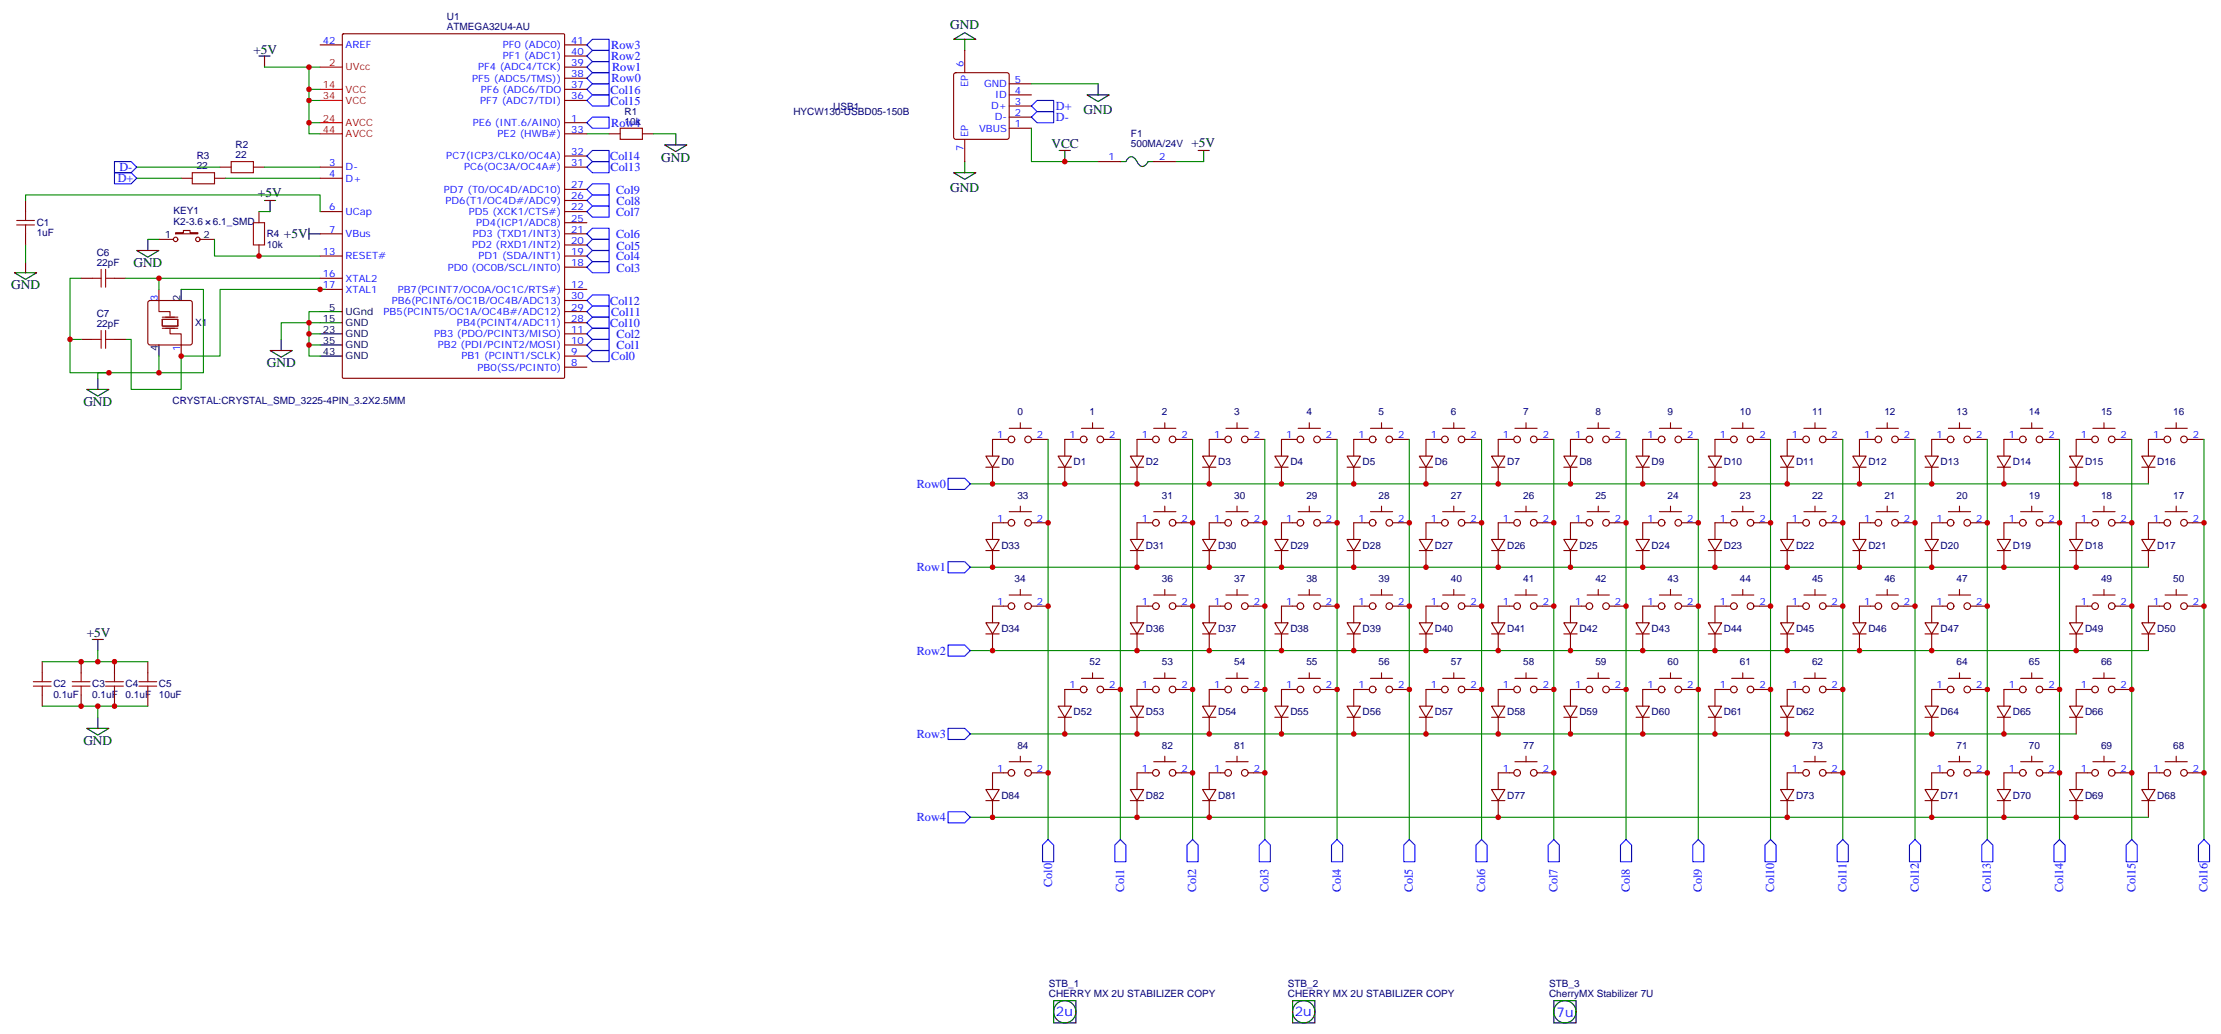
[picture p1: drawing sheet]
<svg xmlns="http://www.w3.org/2000/svg" width="705mm" height="328mm" viewBox="0 0 705 328" stroke-linecap="round" stroke-linejoin="round" font-family="sans-serif">
<defs><g id="words">
<g font-size="4.2">
<text x="301.6" y="9.3">GND</text>
<text x="80.4" y="17.1">+5V</text>
<text x="344" y="36.1">GND</text>
<text x="333.7" y="47.1">VCC</text>
<text x="378.2" y="46.6">+5V</text>
<text x="209.9" y="51.3">GND</text>
<text x="81.8" y="62.5">+5V</text>
<text x="301.6" y="60.8">GND</text>
<text x="90.1" y="75.6">+5V</text>
<text x="42.3" y="84.8">GND</text>
<text x="3.5" y="91.9">GND</text>
<text x="84.7" y="116.6">GND</text>
<text x="26.5" y="128.9">GND</text>
<text x="27.5" y="202.3">+5V</text>
<text x="26.5" y="236.5">GND</text>
</g>
<g font-size="4.2" fill="#00f">
<text x="335.1" y="322.6">2u</text>
<text x="411" y="322.6">2u</text>
<text x="494.1" y="322.9">7u</text>
</g>
<g font-size="3.9" fill="#00f">
<text x="194" y="15.5">Row3</text>
<text x="194" y="19.1">Row2</text>
<text x="194.3" y="22.6">Row1</text>
<text x="193.8" y="29.7">Col16</text>
<text x="194.1" y="26.1">Row0</text>
<text x="193.8" y="33.2">Col15</text>
<text x="335.1" y="34.9">D+</text>
<text x="194" y="40.2">Row4</text>
<text x="335.1" y="38.4">D-</text>
<text x="193.7" y="50.9">Col14</text>
<text x="37.4" y="57.8">D+</text>
<text x="37.9" y="54.3">D-</text>
<text x="193.8" y="54.4">Col13</text>
<text x="195.6" y="61.5">Col9</text>
<text x="195.7" y="65">Col8</text>
<text x="195.6" y="68.5">Col7</text>
<text x="195.6" y="75.6">Col6</text>
<text x="195.6" y="82.6">Col4</text>
<text x="195.7" y="79.2">Col5</text>
<text x="195.7" y="86.3">Col3</text>
<text x="193.7" y="96.7">Col12</text>
<text x="194" y="100.3">Col11</text>
<text x="193.7" y="103.8">Col10</text>
<text x="195.7" y="107.3">Col2</text>
<text x="195.7" y="110.8">Col1</text>
<text x="194" y="114.3">Col0</text>
<text x="291" y="154.9">Row0</text>
<text x="291" y="181.3">Row1</text>
<text x="291" y="207.8">Row2</text>
<text x="291" y="234.2">Row3</text>
<text x="291" y="260.7">Row4</text>
<text x="333.9" y="281.6" transform="rotate(-90 333.9 281.6)">Col0</text>
<text x="356.8" y="283.2" transform="rotate(-90 356.8 283.2)">Col1</text>
<text x="379.7" y="283.2" transform="rotate(-90 379.7 283.2)">Col2</text>
<text x="402.6" y="283.2" transform="rotate(-90 402.6 283.2)">Col3</text>
<text x="425.6" y="283.2" transform="rotate(-90 425.6 283.2)">Col4</text>
<text x="448.5" y="283.2" transform="rotate(-90 448.5 283.2)">Col5</text>
<text x="471.4" y="283.2" transform="rotate(-90 471.4 283.2)">Col6</text>
<text x="494.3" y="283.2" transform="rotate(-90 494.3 283.2)">Col7</text>
<text x="517.3" y="283.2" transform="rotate(-90 517.3 283.2)">Col8</text>
<text x="540.2" y="283.2" transform="rotate(-90 540.2 283.2)">Col9</text>
<text x="563.1" y="283.2" transform="rotate(-90 563.1 283.2)">Col10</text>
<text x="586.1" y="283.2" transform="rotate(-90 586.1 283.2)">Col11</text>
<text x="609" y="283.2" transform="rotate(-90 609 283.2)">Col12</text>
<text x="631.9" y="283.2" transform="rotate(-90 631.9 283.2)">Col13</text>
<text x="654.9" y="283.2" transform="rotate(-90 654.9 283.2)">Col14</text>
<text x="677.8" y="283.2" transform="rotate(-90 677.8 283.2)">Col15</text>
<text x="700.7" y="283.2" transform="rotate(-90 700.7 283.2)">Col16</text>
</g>
<g font-size="3.2" fill="#000080">
<text x="141.8" y="9.6">ATMEGA32U4-AU</text>
<text x="141.8" y="6.3">U1</text>
<text x="264.5" y="34.8">USB1</text>
<text x="198.3" y="39.7">10k</text>
<text x="198.3" y="36.4">R1</text>
<text x="251.8" y="36.5">HYCW130-USBD05-150B</text>
<text x="74.8" y="47">R2</text>
<text x="359" y="46.5">500MA/24V</text>
<text x="359" y="43.4">F1</text>
<text x="62.5" y="53.8">22</text>
<text x="62.5" y="50.5">R3</text>
<text x="74.8" y="50.2">22</text>
<text x="11.6" y="71.8">C1</text>
<text x="55.1" y="71.3">K2-3.6</text>
<text x="55.1" y="68.1">KEY1</text>
<text x="67.6" y="71.3">6.1_SMD</text>
<text x="11.6" y="75.1">1uF</text>
<text x="84.7" y="75.4">R4</text>
<text x="30.7" y="81.2">C6</text>
<text x="84.7" y="78.6">10k</text>
<text x="30.7" y="84.5">22pF</text>
<text x="30.7" y="100.6">C7</text>
<text x="30.7" y="103.9">22pF</text>
<text x="62" y="103.6">X1</text>
<text x="54.8" y="128.3">CRYSTAL:CRYSTAL_SMD_3225-4PIN_3.2X2.5MM</text>
<text x="322.9" y="131.8">0</text>
<text x="345.9" y="131.8">1</text>
<text x="368.8" y="131.8">2</text>
<text x="391.7" y="131.8">3</text>
<text x="414.7" y="131.8">4</text>
<text x="437.6" y="131.8">5</text>
<text x="460.5" y="131.8">6</text>
<text x="483.4" y="131.8">7</text>
<text x="506.4" y="131.8">8</text>
<text x="529.3" y="131.8">9</text>
<text x="552.2" y="131.8">10</text>
<text x="575.2" y="131.8">11</text>
<text x="598.1" y="131.8">12</text>
<text x="621" y="131.8">13</text>
<text x="644" y="131.8">14</text>
<text x="666.9" y="131.8">15</text>
<text x="689.8" y="131.8">16</text>
<text x="317.9" y="147.7">D0</text>
<text x="340.8" y="147.7">D1</text>
<text x="363.7" y="147.7">D2</text>
<text x="386.6" y="147.7">D3</text>
<text x="409.6" y="147.7">D4</text>
<text x="432.5" y="147.7">D5</text>
<text x="455.4" y="147.7">D6</text>
<text x="478.4" y="147.7">D7</text>
<text x="501.3" y="147.7">D8</text>
<text x="524.2" y="147.7">D9</text>
<text x="547.2" y="147.7">D10</text>
<text x="570.1" y="147.7">D11</text>
<text x="593" y="147.7">D12</text>
<text x="615.9" y="147.7">D13</text>
<text x="638.9" y="147.7">D14</text>
<text x="661.8" y="147.7">D15</text>
<text x="684.7" y="147.7">D16</text>
<text x="322.9" y="158.3">33</text>
<text x="368.8" y="158.3">31</text>
<text x="391.7" y="158.3">30</text>
<text x="414.7" y="158.3">29</text>
<text x="437.6" y="158.3">28</text>
<text x="460.5" y="158.3">27</text>
<text x="483.4" y="158.3">26</text>
<text x="506.4" y="158.3">25</text>
<text x="529.3" y="158.3">24</text>
<text x="552.2" y="158.3">23</text>
<text x="575.2" y="158.3">22</text>
<text x="598.1" y="158.3">21</text>
<text x="621" y="158.3">20</text>
<text x="644" y="158.3">19</text>
<text x="666.9" y="158.3">18</text>
<text x="689.8" y="158.3">17</text>
<text x="317.9" y="174.1">D33</text>
<text x="363.7" y="174.1">D31</text>
<text x="386.6" y="174.1">D30</text>
<text x="409.6" y="174.1">D29</text>
<text x="432.5" y="174.1">D28</text>
<text x="455.4" y="174.1">D27</text>
<text x="478.4" y="174.1">D26</text>
<text x="501.3" y="174.1">D25</text>
<text x="524.2" y="174.1">D24</text>
<text x="547.2" y="174.1">D23</text>
<text x="570.1" y="174.1">D22</text>
<text x="593" y="174.1">D21</text>
<text x="615.9" y="174.1">D20</text>
<text x="638.9" y="174.1">D19</text>
<text x="661.8" y="174.1">D18</text>
<text x="684.7" y="174.1">D17</text>
<text x="322" y="184.8">34</text>
<text x="368.8" y="184.8">36</text>
<text x="391.7" y="184.8">37</text>
<text x="414.7" y="184.8">38</text>
<text x="437.6" y="184.8">39</text>
<text x="460.5" y="184.8">40</text>
<text x="483.4" y="184.8">41</text>
<text x="506.4" y="184.8">42</text>
<text x="529.3" y="184.8">43</text>
<text x="552.2" y="184.8">44</text>
<text x="575.2" y="184.8">45</text>
<text x="598.1" y="184.8">46</text>
<text x="621" y="184.8">47</text>
<text x="666.9" y="184.8">49</text>
<text x="689.8" y="184.8">50</text>
<text x="317.9" y="200.6">D34</text>
<text x="363.7" y="200.6">D36</text>
<text x="386.6" y="200.6">D37</text>
<text x="409.6" y="200.6">D38</text>
<text x="432.5" y="200.6">D39</text>
<text x="455.4" y="200.6">D40</text>
<text x="478.4" y="200.6">D41</text>
<text x="501.3" y="200.6">D42</text>
<text x="524.2" y="200.6">D43</text>
<text x="547.2" y="200.6">D44</text>
<text x="570.1" y="200.6">D45</text>
<text x="593" y="200.6">D46</text>
<text x="615.9" y="200.6">D47</text>
<text x="661.8" y="200.6">D49</text>
<text x="684.7" y="200.6">D50</text>
<text x="345.9" y="211.2">52</text>
<text x="368.8" y="211.2">53</text>
<text x="391.7" y="211.2">54</text>
<text x="414.7" y="211.2">55</text>
<text x="437.6" y="211.2">56</text>
<text x="460.5" y="211.2">57</text>
<text x="483.4" y="211.2">58</text>
<text x="506.4" y="211.2">59</text>
<text x="529.3" y="211.2">60</text>
<text x="552.2" y="211.2">61</text>
<text x="575.2" y="211.2">62</text>
<text x="621" y="211.2">64</text>
<text x="644" y="211.2">65</text>
<text x="666.9" y="211.2">66</text>
<text x="16.9" y="221.5">0.1uF</text>
<text x="16.9" y="218.2">C2</text>
<text x="29.3" y="221.5">0.1uF</text>
<text x="29.3" y="218.2">C3</text>
<text x="39.9" y="221.5">0.1uF</text>
<text x="39.9" y="218.2">C4</text>
<text x="50.4" y="221.5">10uF</text>
<text x="50.4" y="218.2">C5</text>
<text x="340.8" y="227.1">D52</text>
<text x="363.7" y="227.1">D53</text>
<text x="386.6" y="227.1">D54</text>
<text x="409.6" y="227.1">D55</text>
<text x="432.5" y="227.1">D56</text>
<text x="455.4" y="227.1">D57</text>
<text x="478.4" y="227.1">D58</text>
<text x="501.3" y="227.1">D59</text>
<text x="524.2" y="227.1">D60</text>
<text x="547.2" y="227.1">D61</text>
<text x="570.1" y="227.1">D62</text>
<text x="615.9" y="227.1">D64</text>
<text x="638.9" y="227.1">D65</text>
<text x="661.8" y="227.1">D66</text>
<text x="322.9" y="237.7">84</text>
<text x="368.8" y="237.7">82</text>
<text x="391.7" y="237.7">81</text>
<text x="483.4" y="237.7">77</text>
<text x="575.2" y="237.7">73</text>
<text x="621" y="237.7">71</text>
<text x="644" y="237.7">70</text>
<text x="666.9" y="237.7">69</text>
<text x="689.8" y="237.7">68</text>
<text x="317.9" y="253.5">D84</text>
<text x="363.7" y="253.5">D82</text>
<text x="386.6" y="253.5">D81</text>
<text x="478.4" y="253.5">D77</text>
<text x="570.1" y="253.5">D73</text>
<text x="615.9" y="253.5">D71</text>
<text x="638.9" y="253.5">D70</text>
<text x="661.8" y="253.5">D69</text>
<text x="684.7" y="253.5">D68</text>
<text x="332.9" y="316.6">CHERRY MX 2U STABILIZER COPY</text>
<text x="332.9" y="313.2">STB_1</text>
<text x="408.7" y="316.6">CHERRY MX 2U STABILIZER COPY</text>
<text x="408.7" y="313.2">STB_2</text>
<text x="491.7" y="316.6">CherryMX Stabilizer 7U</text>
<text x="491.7" y="313.5">STB_3</text>
</g>
<g font-size="3.2" fill="#00f">
<text x="102.5" y="13.9">42</text>
<text x="109.7" y="15.3">AREF</text>
<text x="159.6" y="15.3">PF0 (ADC0)</text>
<text x="181.3" y="13.9">41</text>
<text x="181.3" y="17.4">40</text>
<text x="151.7" y="22.4">PF4 (ADC4/TCK)</text>
<text x="159.6" y="18.8">PF1 (ADC1)</text>
<text x="181.3" y="21">39</text>
<text x="305.9" y="21.3" transform="rotate(-90 305.9 21.3)">6</text>
<text x="149.9" y="25.9">PF5 (ADC5/TMS))</text>
<text x="152.7" y="29.4">PF6 (ADC6/TDO</text>
<text x="181.3" y="24.5">38</text>
<text x="181.3" y="28">37</text>
<text x="307.3" y="27.7" transform="rotate(-90 307.3 27.7)">EP</text>
<text x="312.3" y="27.7">GND</text>
<text x="322.1" y="26.2">5</text>
<text x="322.1" y="29.8">4</text>
<text x="152.4" y="32.9">PF7 (ADC7/TDI)</text>
<text x="181.3" y="31.5">36</text>
<text x="314.6" y="34.7">D+</text>
<text x="315.8" y="31.2">ID</text>
<text x="322.1" y="33.3">3</text>
<text x="150.1" y="40">PE6 (INT.6/AIN0)</text>
<text x="181.3" y="38.6">1</text>
<text x="310.8" y="41.8">VBUS</text>
<text x="315.7" y="38.2">D-</text>
<text x="322.1" y="36.8">2</text>
<text x="322.1" y="40.4">1</text>
<text x="157.9" y="43.5">PE2 (HWB#)</text>
<text x="181.3" y="42.1">33</text>
<text x="307.3" y="43.5" transform="rotate(-90 307.3 43.5)">EP</text>
<text x="104.5" y="52.7">3</text>
<text x="141.7" y="50.6">PC7(ICP3/CLK0/OC4A)</text>
<text x="181.3" y="52.7">31</text>
<text x="181.3" y="49.2">32</text>
<text x="305.9" y="48" transform="rotate(-90 305.9 48)">7</text>
<text x="351.8" y="50.9">1</text>
<text x="367.9" y="50.9">2</text>
<text x="104.5" y="56.2">4</text>
<text x="109.7" y="54.1">D-</text>
<text x="109.7" y="57.6">D+</text>
<text x="147.3" y="54.1">PC6(OC3A/OC4A#)</text>
<text x="181.3" y="59.8">27</text>
<text x="140.9" y="61.2">PD7 (T0/OC4D/ADC10)</text>
<text x="141.4" y="64.7">PD6(T1/OC4D#/ADC9)</text>
<text x="181.3" y="63.3">26</text>
<text x="104.5" y="66.8">6</text>
<text x="109.7" y="68.2">UCap</text>
<text x="148.8" y="68.2">PD5 (XCK1/CTS#)</text>
<text x="151.1" y="71.8">PD4(ICP1/ADC8)</text>
<text x="181.3" y="70.3">25</text>
<text x="181.3" y="66.8">22</text>
<text x="104.5" y="73.9">7</text>
<text x="109.7" y="75.3">VBus</text>
<text x="150.1" y="75.3">PD3 (TXD1/INT3)</text>
<text x="181.3" y="77.4">20</text>
<text x="181.3" y="73.9">21</text>
<text x="102.5" y="80.9">13</text>
<text x="109.7" y="82.3">RESET#</text>
<text x="149.8" y="78.8">PD2 (RXD1/INT2)</text>
<text x="151.9" y="82.3">PD1 (SDA/INT1)</text>
<text x="181.3" y="80.9">19</text>
<text x="102.5" y="88">16</text>
<text x="109.7" y="89.4">XTAL2</text>
<text x="142.2" y="85.9">PD0 (OC0B/SCL/INT0)</text>
<text x="181.3" y="84.5">18</text>
<text x="50.1" y="95.4" transform="rotate(-90 50.1 95.4)">3</text>
<text x="102.5" y="91.5">17</text>
<text x="109.7" y="92.9">XTAL1</text>
<text x="126.3" y="92.9">PB7(PCINT7/OC0A/OC1C/RTS#)</text>
<text x="181.3" y="91.5">12</text>
<text x="181.3" y="95">30</text>
<text x="121.8" y="100">PB5(PCINT5/OC1A/OC4B#/ADC12)</text>
<text x="124.4" y="96.4">PB6(PCINT6/OC1B/OC4B/ADC13)</text>
<text x="181.3" y="98.6">29</text>
<text x="137.8" y="107">PB3 (PDO/PCINT3/MISO)</text>
<text x="145.1" y="103.5">PB4(PCINT4/ADC11)</text>
<text x="181.3" y="105.6">11</text>
<text x="181.3" y="102.1">28</text>
<text x="57.1" y="111.5" transform="rotate(-90 57.1 111.5)">1</text>
<text x="139" y="110.6">PB2 (PDI/PCINT2/MOSI)</text>
<text x="181.3" y="112.7">9</text>
<text x="181.3" y="109.1">10</text>
<text x="146.4" y="114.1">PB1 (PCINT1/SCLK)</text>
<text x="151.6" y="117.6">PB0(SS/PCINT0)</text>
<text x="181.3" y="116.2">8</text>
<text x="316.5" y="139.1">1</text>
<text x="329.1" y="139.1">2</text>
<text x="339.5" y="139.1">1</text>
<text x="352.1" y="139.1">2</text>
<text x="362.4" y="139.1">1</text>
<text x="375" y="139.1">2</text>
<text x="385.3" y="139.1">1</text>
<text x="397.9" y="139.1">2</text>
<text x="408.3" y="139.1">1</text>
<text x="420.9" y="139.1">2</text>
<text x="431.2" y="139.1">1</text>
<text x="443.8" y="139.1">2</text>
<text x="454.1" y="139.1">1</text>
<text x="466.7" y="139.1">2</text>
<text x="477.1" y="139.1">1</text>
<text x="489.7" y="139.1">2</text>
<text x="500" y="139.1">1</text>
<text x="512.6" y="139.1">2</text>
<text x="522.9" y="139.1">1</text>
<text x="535.5" y="139.1">2</text>
<text x="545.8" y="139.1">1</text>
<text x="558.4" y="139.1">2</text>
<text x="568.8" y="139.1">1</text>
<text x="581.4" y="139.1">2</text>
<text x="591.7" y="139.1">1</text>
<text x="604.3" y="139.1">2</text>
<text x="614.6" y="139.1">1</text>
<text x="627.2" y="139.1">2</text>
<text x="637.6" y="139.1">1</text>
<text x="650.2" y="139.1">2</text>
<text x="660.5" y="139.1">1</text>
<text x="673.1" y="139.1">2</text>
<text x="683.4" y="139.1">1</text>
<text x="696" y="139.1">2</text>
<text x="316.5" y="165.6">1</text>
<text x="329.1" y="165.6">2</text>
<text x="362.4" y="165.6">1</text>
<text x="375" y="165.6">2</text>
<text x="385.3" y="165.6">1</text>
<text x="397.9" y="165.6">2</text>
<text x="408.3" y="165.6">1</text>
<text x="420.9" y="165.6">2</text>
<text x="431.2" y="165.6">1</text>
<text x="443.8" y="165.6">2</text>
<text x="454.1" y="165.6">1</text>
<text x="466.7" y="165.6">2</text>
<text x="477.1" y="165.6">1</text>
<text x="489.7" y="165.6">2</text>
<text x="500" y="165.6">1</text>
<text x="512.6" y="165.6">2</text>
<text x="522.9" y="165.6">1</text>
<text x="535.5" y="165.6">2</text>
<text x="545.8" y="165.6">1</text>
<text x="558.4" y="165.6">2</text>
<text x="568.8" y="165.6">1</text>
<text x="581.4" y="165.6">2</text>
<text x="591.7" y="165.6">1</text>
<text x="604.3" y="165.6">2</text>
<text x="614.6" y="165.6">1</text>
<text x="627.2" y="165.6">2</text>
<text x="637.6" y="165.6">1</text>
<text x="650.2" y="165.6">2</text>
<text x="660.5" y="165.6">1</text>
<text x="673.1" y="165.6">2</text>
<text x="683.4" y="165.6">1</text>
<text x="696" y="165.6">2</text>
<text x="316.5" y="192.1">1</text>
<text x="329.1" y="192.1">2</text>
<text x="362.4" y="192.1">1</text>
<text x="375" y="192.1">2</text>
<text x="385.3" y="192.1">1</text>
<text x="397.9" y="192.1">2</text>
<text x="408.3" y="192.1">1</text>
<text x="420.9" y="192.1">2</text>
<text x="431.2" y="192.1">1</text>
<text x="443.8" y="192.1">2</text>
<text x="454.1" y="192.1">1</text>
<text x="466.7" y="192.1">2</text>
<text x="477.1" y="192.1">1</text>
<text x="489.7" y="192.1">2</text>
<text x="500" y="192.1">1</text>
<text x="512.6" y="192.1">2</text>
<text x="522.9" y="192.1">1</text>
<text x="535.5" y="192.1">2</text>
<text x="545.8" y="192.1">1</text>
<text x="558.4" y="192.1">2</text>
<text x="568.8" y="192.1">1</text>
<text x="581.4" y="192.1">2</text>
<text x="591.7" y="192.1">1</text>
<text x="604.3" y="192.1">2</text>
<text x="614.6" y="192.1">1</text>
<text x="627.2" y="192.1">2</text>
<text x="660.5" y="192.1">1</text>
<text x="673.1" y="192.1">2</text>
<text x="683.4" y="192.1">1</text>
<text x="696" y="192.1">2</text>
<text x="339.5" y="218.5">1</text>
<text x="352.1" y="218.5">2</text>
<text x="362.4" y="218.5">1</text>
<text x="375" y="218.5">2</text>
<text x="385.3" y="218.5">1</text>
<text x="397.9" y="218.5">2</text>
<text x="408.3" y="218.5">1</text>
<text x="420.9" y="218.5">2</text>
<text x="431.2" y="218.5">1</text>
<text x="443.8" y="218.5">2</text>
<text x="454.1" y="218.5">1</text>
<text x="466.7" y="218.5">2</text>
<text x="477.1" y="218.5">1</text>
<text x="489.7" y="218.5">2</text>
<text x="500" y="218.5">1</text>
<text x="512.6" y="218.5">2</text>
<text x="522.9" y="218.5">1</text>
<text x="535.5" y="218.5">2</text>
<text x="545.8" y="218.5">1</text>
<text x="558.4" y="218.5">2</text>
<text x="568.8" y="218.5">1</text>
<text x="581.4" y="218.5">2</text>
<text x="614.6" y="218.5">1</text>
<text x="627.2" y="218.5">2</text>
<text x="637.6" y="218.5">1</text>
<text x="650.2" y="218.5">2</text>
<text x="660.5" y="218.5">1</text>
<text x="673.1" y="218.5">2</text>
<text x="316.5" y="245">1</text>
<text x="329.1" y="245">2</text>
<text x="362.4" y="245">1</text>
<text x="375" y="245">2</text>
<text x="385.3" y="245">1</text>
<text x="397.9" y="245">2</text>
<text x="477.1" y="245">1</text>
<text x="489.7" y="245">2</text>
<text x="568.8" y="245">1</text>
<text x="581.4" y="245">2</text>
<text x="614.6" y="245">1</text>
<text x="627.2" y="245">2</text>
<text x="637.6" y="245">1</text>
<text x="650.2" y="245">2</text>
<text x="660.5" y="245">1</text>
<text x="673.1" y="245">2</text>
<text x="683.4" y="245">1</text>
<text x="696" y="245">2</text>
</g>
<g font-size="3.2" fill="#f00">
<text x="104.5" y="21">2</text>
<text x="109.7" y="22.4">UVcc</text>
<text x="102.5" y="28">14</text>
<text x="109.7" y="29.4">VCC</text>
<text x="102.5" y="31.5">34</text>
<text x="109.7" y="32.9">VCC</text>
<text x="102.5" y="38.6">24</text>
<text x="109.7" y="40">AVCC</text>
<text x="102.5" y="42.1">44</text>
<text x="109.7" y="43.5">AVCC</text>
</g>
<g font-size="3.2">
<text x="52.3" y="75.6">1</text>
<text x="64.6" y="75.6">2</text>
<text x="57.1" y="95.4" transform="rotate(-90 57.1 95.4)">2</text>
<text x="104.5" y="98.6">5</text>
<text x="109.7" y="100">UGnd</text>
<text x="102.5" y="105.6">23</text>
<text x="102.5" y="102.1">15</text>
<text x="109.7" y="107">GND</text>
<text x="109.7" y="103.5">GND</text>
<text x="50.1" y="111.5" transform="rotate(-90 50.1 111.5)">4</text>
<text x="102.5" y="109.1">35</text>
<text x="102.5" y="112.7">43</text>
<text x="109.7" y="110.6">GND</text>
<text x="109.7" y="114.1">GND</text>
</g>
</g></defs>
<g fill="none" stroke="#000" stroke-width=".35">
<path d="M82.2 17.8h3.5M84 17.8v3.5M302.7 12.5l3.5-2.1 3.5 2.1zM306.2 12.5v3.5M345 30.1h7.1l-3.6 2.1zM348.5 26.6v3.5M211 46h7l-3.5 2.1zM214.5 42.5v3.5M302.7 54.8h7l-3.5 2.1zM306.2 51.3v3.5M336.2 47.8h3.5M338 47.8v3.5"/>
<path d="M355.6 51.3h1.8l.5-.9a1.66 1.66 0 0 1 1.7-.5 1.66 1.66 0 0 1 1.2 1.3 2.13 2.13 0 0 0 2.3 1.5l1.3-1.4h1.8M380.3 47.8h3.5M382.1 47.8v3.5M43.4 79.5h7l-3.5 2.1zM46.9 76v3.5M84 63.6h3.5M85.7 63.6v3.6M98.1 74.2h3.5M98.1 72.5v3.5M4.6 86.6h7l-3.5 2.1zM8.1 83v3.6M57.5 91.9v3.5"/>
<path d="M101.6 98.9h7.1M50.4 109.5v3.5M85.7 111.3h7.1l-3.5 2.1zM89.3 107.7v3.6M101.6 106h7.1M101.6 102.4h7.1M101.6 109.5h7.1M101.6 113h7.1M27.5 123.6h7.1l-3.6 2.1zM31 120.1v3.5M29.3 203h3.5M31 203v3.5"/>
<path d="M27.5 231.2h7.1l-3.6 2.1zM31 227.7v3.5M334.4 317.6h7.1v7.1h-7.1zM410.3 317.6h7v7.1h-7zM493.2 317.6h7v7.1h-7z"/>
<circle cx="338" cy="321.2" r="3.5"/>
<circle cx="413.8" cy="321.2" r="3.5"/>
<circle cx="496.7" cy="321.2" r="3.5"/>
</g>
<g fill="none" stroke="#870000" stroke-width=".35">
<path d="M101.6 14.3h7.1M108.7 10.9l.3-.2h69.9l.3 .2v108.8l-.2 .3-70 .1-.3-.2zM179.2 14.3h7.1M179.2 17.8h7.1M306.2 16v7.1M179.2 38.9h7.1M179.2 21.3h7.1M179.2 24.8h7.1M179.2 28.4h7.1M179.2 31.9h7.1M302.9 23.3l.5-.2h16.2l.5 .2 .2 .5v19.7l-.2 .5-.5 .2h-16.2l-.5-.2-.2-.5v-19.7zM320.3 26.6h7.1"/>
<path d="M320.3 30.1h7.1M320.3 33.7h7.1M320.3 37.2h7.1M57.5 56.6h3.5M68.1 56.6h3.5M69.8 53.1h3.6M80.4 53.1h3.6M101.6 53.1h7.1M101.6 56.6h7.1M179.2 42.5h7.1M179.2 53.1h7.1M179.2 49.5h7.1"/>
<path d="M193.3 42.5h3.5M203.9 42.5h3.5M306.2 44.2v7.1M320.3 40.7h7.1M348.5 51.3h7.1M366.2 51.3h7M8.1 63.6v3.6M8.1 74.2v3.6M50.4 76h4.6M55.7 73.9h2.5v-.7h2.1v.7h2.5v.3h-7.1zM63.5 76h4.6M82.2 67.2v3.5"/>
<path d="M82.2 77.8v3.5M101.6 74.2h7.1M101.6 67.2h7.1M179.2 77.8h7.1M179.2 74.2h7.1M179.2 70.7h7.1M179.2 67.2h7.1M179.2 63.6h7.1M179.2 60.1h7.1M25.8 88.3h3.5M36.3 88.3h3.6M47.2 95.6l.4-.2h12.7l.5 .2 .2 .5v12.7l-.2 .5-.5 .2h-12.7l-.5-.2-.2-.5v-12.7z"/>
<path d="M50.4 91.9v3.5M101.6 91.9h7.1M101.6 81.3h7.1M101.6 88.3h7.1M179.2 91.9h7.1M179.2 98.9h7.1M179.2 95.4h7.1M179.2 84.8h7.1M179.2 81.3h7.1M25.8 107.7h3.5M36.3 107.7h3.6M57.5 109.5v3.5"/>
<path d="M179.2 116.6h7.1M179.2 113h7.1M179.2 109.5h7.1M179.2 106h7.1M179.2 102.4h7.1M320 139.5h-5v5.3M320.3 136h7.1M323.8 134.2v1.8M327.4 139.5h5.3M342.9 139.5h-4.9v5.3M343.3 136h7M346.8 134.2v1.8"/>
<path d="M350.3 139.5h5.3M365.8 139.5h-4.9v5.3M366.2 136h7M369.7 134.2v1.8M373.2 139.5h5.3M388.8 139.5h-5v5.3M389.1 136h7.1M392.6 134.2v1.8M396.2 139.5h5.3M411.7 139.5h-4.9v5.3M412 136h7.1M415.6 134.2v1.8"/>
<path d="M419.1 139.5h5.3M434.6 139.5h-4.9v5.3M435 136h7M438.5 134.2v1.8M442 139.5h5.3M457.6 139.5h-5v5.3M457.9 136h7.1M461.4 134.2v1.8M465 139.5h5.3M480.5 139.5h-5v5.3M480.8 136h7.1M484.4 134.2v1.8"/>
<path d="M487.9 139.5h5.3M503.4 139.5h-4.9v5.3M503.8 136h7M507.3 134.2v1.8M510.8 139.5h5.3M526.3 139.5h-4.9v5.3M526.7 136h7.1M530.2 134.2v1.8M533.8 139.5h5.2M549.3 139.5h-5v5.3M549.6 136h7.1M553.2 134.2v1.8"/>
<path d="M556.7 139.5h5.3M572.2 139.5h-4.9v5.3M572.6 136h7M576.1 134.2v1.8M579.6 139.5h5.3M595.1 139.5h-4.9v5.3M595.5 136h7M599 134.2v1.8M602.5 139.5h5.3M618.1 139.5h-5v5.3M618.4 136h7.1M621.9 134.2v1.8"/>
<path d="M625.5 139.5h5.3M641 139.5h-4.9v5.3M641.3 136h7.1M644.9 134.2v1.8M648.4 139.5h5.3M663.9 139.5h-4.9v5.3M664.3 136h7M667.8 134.2v1.8M671.3 139.5h5.3M686.9 139.5h-5v5.3M687.2 136h7.1M690.7 134.2v1.8"/>
<path d="M694.3 139.5h5.3M312.9 144.8h4.2l-2.1 3.5zM312.9 148.3h4.2M315 148.3v5.3M335.8 144.8h4.3l-2.1 3.5zM335.8 148.3h4.3M338 148.3v5.3M358.8 144.8h4.2l-2.1 3.5zM358.8 148.3h4.2M360.9 148.3v5.3M381.7 144.8h4.2l-2.1 3.5zM381.7 148.3h4.2"/>
<path d="M383.8 148.3v5.3M404.6 144.8h4.3l-2.1 3.5zM404.6 148.3h4.3M406.8 148.3v5.3M427.6 144.8h4.2l-2.1 3.5zM427.6 148.3h4.2M429.7 148.3v5.3M450.5 144.8h4.2l-2.1 3.5zM450.5 148.3h4.2M452.6 148.3v5.3M473.4 144.8h4.3l-2.2 3.5zM473.4 148.3h4.3"/>
<path d="M475.5 148.3v5.3M496.4 144.8h4.2l-2.1 3.5zM496.4 148.3h4.2M498.5 148.3v5.3M519.3 144.8h4.2l-2.1 3.5zM519.3 148.3h4.2M521.4 148.3v5.3M542.2 144.8h4.3l-2.2 3.5zM542.2 148.3h4.3M544.3 148.3v5.3M565.1 144.8h4.3l-2.1 3.5zM565.1 148.3h4.3"/>
<path d="M567.3 148.3v5.3M588.1 144.8h4.2l-2.1 3.5zM588.1 148.3h4.2M590.2 148.3v5.3M611 144.8h4.2l-2.1 3.5zM611 148.3h4.2M613.1 148.3v5.3M633.9 144.8h4.3l-2.1 3.5zM633.9 148.3h4.3M636.1 148.3v5.3M656.9 144.8h4.2l-2.1 3.5zM656.9 148.3h4.2"/>
<path d="M659 148.3v5.3M679.8 144.8h4.2l-2.1 3.5zM679.8 148.3h4.2M681.9 148.3v5.3M312.9 171.2h4.2l-2.1 3.6zM312.9 174.8h4.2M315 174.8v5.3M320 165.9h-5v5.3M320.3 162.4h7.1M323.8 160.7v1.7M327.4 165.9h5.3M358.8 171.2h4.2l-2.1 3.6z"/>
<path d="M358.8 174.8h4.2M360.9 174.8v5.3M365.8 165.9h-4.9v5.3M366.2 162.4h7M369.7 160.7v1.7M373.2 165.9h5.3M381.7 171.2h4.2l-2.1 3.6zM381.7 174.8h4.2M383.8 174.8v5.3M388.8 165.9h-5v5.3M389.1 162.4h7.1M392.6 160.7v1.7"/>
<path d="M396.2 165.9h5.3M404.6 171.2h4.3l-2.1 3.6zM404.6 174.8h4.3M406.8 174.8v5.3M411.7 165.9h-4.9v5.3M412 162.4h7.1M415.6 160.7v1.7M419.1 165.9h5.3M427.6 171.2h4.2l-2.1 3.6zM427.6 174.8h4.2M429.7 174.8v5.3M434.6 165.9h-4.9v5.3"/>
<path d="M435 162.4h7M438.5 160.7v1.7M442 165.9h5.3M450.5 171.2h4.2l-2.1 3.6zM450.5 174.8h4.2M452.6 174.8v5.3M457.6 165.9h-5v5.3M457.9 162.4h7.1M461.4 160.7v1.7M465 165.9h5.3M473.4 171.2h4.3l-2.2 3.6zM473.4 174.8h4.3"/>
<path d="M475.5 174.8v5.3M480.5 165.9h-5v5.3M480.8 162.4h7.1M484.4 160.7v1.7M487.9 165.9h5.3M496.4 171.2h4.2l-2.1 3.6zM496.4 174.8h4.2M498.5 174.8v5.3M503.4 165.9h-4.9v5.3M503.8 162.4h7M507.3 160.7v1.7M510.8 165.9h5.3"/>
<path d="M519.3 171.2h4.2l-2.1 3.6zM519.3 174.8h4.2M521.4 174.8v5.3M526.3 165.9h-4.9v5.3M526.7 162.4h7.1M530.2 160.7v1.7M533.8 165.9h5.2M542.2 171.2h4.3l-2.2 3.6zM542.2 174.8h4.3M544.3 174.8v5.3M549.3 165.9h-5v5.3M549.6 162.4h7.1"/>
<path d="M553.2 160.7v1.7M556.7 165.9h5.3M565.1 171.2h4.3l-2.1 3.6zM565.1 174.8h4.3M567.3 174.8v5.3M572.2 165.9h-4.9v5.3M572.6 162.4h7M576.1 160.7v1.7M579.6 165.9h5.3M588.1 171.2h4.2l-2.1 3.6zM588.1 174.8h4.2M590.2 174.8v5.3"/>
<path d="M595.1 165.9h-4.9v5.3M595.5 162.4h7M599 160.7v1.7M602.5 165.9h5.3M611 171.2h4.2l-2.1 3.6zM611 174.8h4.2M613.1 174.8v5.3M618.1 165.9h-5v5.3M618.4 162.4h7.1M621.9 160.7v1.7M625.5 165.9h5.3M633.9 171.2h4.3l-2.1 3.6z"/>
<path d="M633.9 174.8h4.3M636.1 174.8v5.3M641 165.9h-4.9v5.3M641.3 162.4h7.1M644.9 160.7v1.7M648.4 165.9h5.3M656.9 171.2h4.2l-2.1 3.6zM656.9 174.8h4.2M659 174.8v5.3M663.9 165.9h-4.9v5.3M664.3 162.4h7M667.8 160.7v1.7"/>
<path d="M671.3 165.9h5.3M679.8 171.2h4.2l-2.1 3.6zM679.8 174.8h4.2M681.9 174.8v5.3M686.9 165.9h-5v5.3M687.2 162.4h7.1M690.7 160.7v1.7M694.3 165.9h5.3M312.9 197.7h4.2l-2.1 3.5zM320 192.4h-5v5.3M320.3 188.9h7.1M323.8 187.1v1.8"/>
<path d="M327.4 192.4h5.3M358.8 197.7h4.2l-2.1 3.5zM365.8 192.4h-4.9v5.3M366.2 188.9h7M369.7 187.1v1.8M373.2 192.4h5.3M381.7 197.7h4.2l-2.1 3.5zM388.8 192.4h-5v5.3M389.1 188.9h7.1M392.6 187.1v1.8M396.2 192.4h5.3M404.6 197.7h4.3l-2.1 3.5z"/>
<path d="M411.7 192.4h-4.9v5.3M412 188.9h7.1M415.6 187.1v1.8M419.1 192.4h5.3M427.6 197.7h4.2l-2.1 3.5zM434.6 192.4h-4.9v5.3M435 188.9h7M438.5 187.1v1.8M442 192.4h5.3M450.5 197.7h4.2l-2.1 3.5zM457.6 192.4h-5v5.3M457.9 188.9h7.1"/>
<path d="M461.4 187.1v1.8M465 192.4h5.3M473.4 197.7h4.3l-2.2 3.5zM480.5 192.4h-5v5.3M480.8 188.9h7.1M484.4 187.1v1.8M487.9 192.4h5.3M496.4 197.7h4.2l-2.1 3.5zM503.4 192.4h-4.9v5.3M503.8 188.9h7M507.3 187.1v1.8M510.8 192.4h5.3"/>
<path d="M519.3 197.7h4.2l-2.1 3.5zM526.3 192.4h-4.9v5.3M526.7 188.9h7.1M530.2 187.1v1.8M533.8 192.4h5.2M542.2 197.7h4.3l-2.2 3.5zM549.3 192.4h-5v5.3M549.6 188.9h7.1M553.2 187.1v1.8M556.7 192.4h5.3M565.1 197.7h4.3l-2.1 3.5zM572.2 192.4h-4.9v5.3"/>
<path d="M572.6 188.9h7M576.1 187.1v1.8M579.6 192.4h5.3M588.1 197.7h4.2l-2.1 3.5zM595.1 192.4h-4.9v5.3M595.5 188.9h7M599 187.1v1.8M602.5 192.4h5.3M611 197.7h4.2l-2.1 3.5zM618.1 192.4h-5v5.3M618.4 188.9h7.1M621.9 187.1v1.8"/>
<path d="M625.5 192.4h5.3M656.9 197.7h4.2l-2.1 3.5zM663.9 192.4h-4.9v5.3M664.3 188.9h7M667.8 187.1v1.8M671.3 192.4h5.3M679.8 197.7h4.2l-2.1 3.5zM686.9 192.4h-5v5.3M687.2 188.9h7.1M690.7 187.1v1.8M694.3 192.4h5.3M13.4 210v3.6"/>
<path d="M25.8 210v3.6M36.3 210v3.6M46.9 210v3.6M312.9 201.2h4.2M315 201.2v5.3M342.9 218.9h-4.9v5.3M343.3 215.3h7M346.8 213.6v1.7M350.3 218.9h5.3M358.8 201.2h4.2M360.9 201.2v5.3M365.8 218.9h-4.9v5.3"/>
<path d="M366.2 215.3h7M369.7 213.6v1.7M373.2 218.9h5.3M381.7 201.2h4.2M383.8 201.2v5.3M388.8 218.9h-5v5.3M389.1 215.3h7.1M392.6 213.6v1.7M396.2 218.9h5.3M404.6 201.2h4.3M406.8 201.2v5.3M411.7 218.9h-4.9v5.3"/>
<path d="M412 215.3h7.1M415.6 213.6v1.7M419.1 218.9h5.3M427.6 201.2h4.2M429.7 201.2v5.3M434.6 218.9h-4.9v5.3M435 215.3h7M438.5 213.6v1.7M442 218.9h5.3M450.5 201.2h4.2M452.6 201.2v5.3M457.6 218.9h-5v5.3"/>
<path d="M457.9 215.3h7.1M461.4 213.6v1.7M465 218.9h5.3M473.4 201.2h4.3M475.5 201.2v5.3M480.5 218.9h-5v5.3M480.8 215.3h7.1M484.4 213.6v1.7M487.9 218.9h5.3M496.4 201.2h4.2M498.5 201.2v5.3M503.4 218.9h-4.9v5.3"/>
<path d="M503.8 215.3h7M507.3 213.6v1.7M510.8 218.9h5.3M519.3 201.2h4.2M521.4 201.2v5.3M526.3 218.9h-4.9v5.3M526.7 215.3h7.1M530.2 213.6v1.7M533.8 218.9h5.2M542.2 201.2h4.3M544.3 201.2v5.3M549.3 218.9h-5v5.3"/>
<path d="M549.6 215.3h7.1M553.2 213.6v1.7M556.7 218.9h5.3M565.1 201.2h4.3M567.3 201.2v5.3M572.2 218.9h-4.9v5.3M572.6 215.3h7M576.1 213.6v1.7M579.6 218.9h5.3M588.1 201.2h4.2M590.2 201.2v5.3M611 201.2h4.2"/>
<path d="M613.1 201.2v5.3M618.1 218.9h-5v5.3M618.4 215.3h7.1M621.9 213.6v1.7M625.5 218.9h5.3M641 218.9h-4.9v5.3M641.3 215.3h7.1M644.9 213.6v1.7M648.4 218.9h5.3M656.9 201.2h4.2M659 201.2v5.3M663.9 218.9h-4.9v5.3"/>
<path d="M664.3 215.3h7M667.8 213.6v1.7M671.3 218.9h5.3M679.8 201.2h4.2M681.9 201.2v5.3M13.4 220.6v3.6M25.8 220.6v3.6M36.3 220.6v3.6M46.9 220.6v3.6M335.8 224.2h4.3l-2.1 3.5zM335.8 227.7h4.3M338 227.7v5.3"/>
<path d="M358.8 224.2h4.2l-2.1 3.5zM358.8 227.7h4.2M360.9 227.7v5.3M381.7 224.2h4.2l-2.1 3.5zM381.7 227.7h4.2M383.8 227.7v5.3M404.6 224.2h4.3l-2.1 3.5zM404.6 227.7h4.3M406.8 227.7v5.3M427.6 224.2h4.2l-2.1 3.5zM427.6 227.7h4.2M429.7 227.7v5.3"/>
<path d="M450.5 224.2h4.2l-2.1 3.5zM450.5 227.7h4.2M452.6 227.7v5.3M473.4 224.2h4.3l-2.2 3.5zM473.4 227.7h4.3M475.5 227.7v5.3M496.4 224.2h4.2l-2.1 3.5zM496.4 227.7h4.2M498.5 227.7v5.3M519.3 224.2h4.2l-2.1 3.5zM519.3 227.7h4.2M521.4 227.7v5.3"/>
<path d="M542.2 224.2h4.3l-2.2 3.5zM542.2 227.7h4.3M544.3 227.7v5.3M565.1 224.2h4.3l-2.1 3.5zM565.1 227.7h4.3M567.3 227.7v5.3M611 224.2h4.2l-2.1 3.5zM611 227.7h4.2M613.1 227.7v5.3M633.9 224.2h4.3l-2.1 3.5zM633.9 227.7h4.3M636.1 227.7v5.3"/>
<path d="M656.9 224.2h4.2l-2.1 3.5zM656.9 227.7h4.2M659 227.7v5.3M312.9 250.6h4.2l-2.1 3.5zM312.9 254.1h4.2M315 254.1v5.3M320 245.3h-5v5.3M320.3 241.8h7.1M323.8 240v1.8M327.4 245.3h5.3M358.8 250.6h4.2l-2.1 3.5zM358.8 254.1h4.2"/>
<path d="M360.9 254.1v5.3M365.8 245.3h-4.9v5.3M366.2 241.8h7M369.7 240v1.8M373.2 245.3h5.3M381.7 250.6h4.2l-2.1 3.5zM381.7 254.1h4.2M383.8 254.1v5.3M388.8 245.3h-5v5.3M389.1 241.8h7.1M392.6 240v1.8M396.2 245.3h5.3"/>
<path d="M473.4 250.6h4.3l-2.2 3.5zM473.4 254.1h4.3M475.5 254.1v5.3M480.5 245.3h-5v5.3M480.8 241.8h7.1M484.4 240v1.8M487.9 245.3h5.3M565.1 250.6h4.3l-2.1 3.5zM565.1 254.1h4.3M567.3 254.1v5.3M572.2 245.3h-4.9v5.3M572.6 241.8h7"/>
<path d="M576.1 240v1.8M579.6 245.3h5.3M611 250.6h4.2l-2.1 3.5zM611 254.1h4.2M613.1 254.1v5.3M618.1 245.3h-5v5.3M618.4 241.8h7.1M621.9 240v1.8M625.5 245.3h5.3M633.9 250.6h4.3l-2.1 3.5zM633.9 254.1h4.3M636.1 254.1v5.3"/>
<path d="M641 245.3h-4.9v5.3M641.3 241.8h7.1M644.9 240v1.8M648.4 245.3h5.3M656.9 250.6h4.2l-2.1 3.5zM656.9 254.1h4.2M659 254.1v5.3M663.9 245.3h-4.9v5.3M664.3 241.8h7M667.8 240v1.8M671.3 245.3h5.3M679.8 250.6h4.2l-2.1 3.5z"/>
<path d="M679.8 254.1h4.2M681.9 254.1v5.3M686.9 245.3h-5v5.3M687.2 241.8h7.1M690.7 240v1.8M694.3 245.3h5.3"/>
<circle cx="55.7" cy="76" r=".71"/>
<circle cx="62.8" cy="76" r=".71"/>
<circle cx="321" cy="139.5" r="1.06"/>
<circle cx="326.3" cy="139.5" r="1.06"/>
<circle cx="344" cy="139.5" r="1.06"/>
<circle cx="349.3" cy="139.5" r="1.06"/>
<circle cx="366.9" cy="139.5" r="1.06"/>
<circle cx="372.2" cy="139.5" r="1.06"/>
<circle cx="389.8" cy="139.5" r="1.06"/>
<circle cx="395.1" cy="139.5" r="1.06"/>
<circle cx="412.8" cy="139.5" r="1.06"/>
<circle cx="418" cy="139.5" r="1.06"/>
<circle cx="435.7" cy="139.5" r="1.06"/>
<circle cx="441" cy="139.5" r="1.06"/>
<circle cx="458.6" cy="139.5" r="1.06"/>
<circle cx="463.9" cy="139.5" r="1.06"/>
<circle cx="481.5" cy="139.5" r="1.06"/>
<circle cx="486.8" cy="139.5" r="1.06"/>
<circle cx="504.5" cy="139.5" r="1.06"/>
<circle cx="509.8" cy="139.5" r="1.06"/>
<circle cx="527.4" cy="139.5" r="1.06"/>
<circle cx="532.7" cy="139.5" r="1.06"/>
<circle cx="550.3" cy="139.5" r="1.06"/>
<circle cx="555.6" cy="139.5" r="1.06"/>
<circle cx="573.3" cy="139.5" r="1.06"/>
<circle cx="578.6" cy="139.5" r="1.06"/>
<circle cx="596.2" cy="139.5" r="1.06"/>
<circle cx="601.5" cy="139.5" r="1.06"/>
<circle cx="619.1" cy="139.5" r="1.06"/>
<circle cx="624.4" cy="139.5" r="1.06"/>
<circle cx="642.1" cy="139.5" r="1.06"/>
<circle cx="647.3" cy="139.5" r="1.06"/>
<circle cx="665" cy="139.5" r="1.06"/>
<circle cx="670.3" cy="139.5" r="1.06"/>
<circle cx="687.9" cy="139.5" r="1.06"/>
<circle cx="693.2" cy="139.5" r="1.06"/>
<circle cx="321" cy="165.9" r="1.06"/>
<circle cx="326.3" cy="165.9" r="1.06"/>
<circle cx="366.9" cy="165.9" r="1.06"/>
<circle cx="372.2" cy="165.9" r="1.06"/>
<circle cx="389.8" cy="165.9" r="1.06"/>
<circle cx="395.1" cy="165.9" r="1.06"/>
<circle cx="412.8" cy="165.9" r="1.06"/>
<circle cx="418" cy="165.9" r="1.06"/>
<circle cx="435.7" cy="165.9" r="1.06"/>
<circle cx="441" cy="165.9" r="1.06"/>
<circle cx="458.6" cy="165.9" r="1.06"/>
<circle cx="463.9" cy="165.9" r="1.06"/>
<circle cx="481.5" cy="165.9" r="1.06"/>
<circle cx="486.8" cy="165.9" r="1.06"/>
<circle cx="504.5" cy="165.9" r="1.06"/>
<circle cx="509.8" cy="165.9" r="1.06"/>
<circle cx="527.4" cy="165.9" r="1.06"/>
<circle cx="532.7" cy="165.9" r="1.06"/>
<circle cx="550.3" cy="165.9" r="1.06"/>
<circle cx="555.6" cy="165.9" r="1.06"/>
<circle cx="573.3" cy="165.9" r="1.06"/>
<circle cx="578.6" cy="165.9" r="1.06"/>
<circle cx="596.2" cy="165.9" r="1.06"/>
<circle cx="601.5" cy="165.9" r="1.06"/>
<circle cx="619.1" cy="165.9" r="1.06"/>
<circle cx="624.4" cy="165.9" r="1.06"/>
<circle cx="642.1" cy="165.9" r="1.06"/>
<circle cx="647.3" cy="165.9" r="1.06"/>
<circle cx="665" cy="165.9" r="1.06"/>
<circle cx="670.3" cy="165.9" r="1.06"/>
<circle cx="687.9" cy="165.9" r="1.06"/>
<circle cx="693.2" cy="165.9" r="1.06"/>
<circle cx="321" cy="192.4" r="1.06"/>
<circle cx="326.3" cy="192.4" r="1.06"/>
<circle cx="366.9" cy="192.4" r="1.06"/>
<circle cx="372.2" cy="192.4" r="1.06"/>
<circle cx="389.8" cy="192.4" r="1.06"/>
<circle cx="395.1" cy="192.4" r="1.06"/>
<circle cx="412.8" cy="192.4" r="1.06"/>
<circle cx="418" cy="192.4" r="1.06"/>
<circle cx="435.7" cy="192.4" r="1.06"/>
<circle cx="441" cy="192.4" r="1.06"/>
<circle cx="458.6" cy="192.4" r="1.06"/>
<circle cx="463.9" cy="192.4" r="1.06"/>
<circle cx="481.5" cy="192.4" r="1.06"/>
<circle cx="486.8" cy="192.4" r="1.06"/>
<circle cx="504.5" cy="192.4" r="1.06"/>
<circle cx="509.8" cy="192.4" r="1.06"/>
<circle cx="527.4" cy="192.4" r="1.06"/>
<circle cx="532.7" cy="192.4" r="1.06"/>
<circle cx="550.3" cy="192.4" r="1.06"/>
<circle cx="555.6" cy="192.4" r="1.06"/>
<circle cx="573.3" cy="192.4" r="1.06"/>
<circle cx="578.6" cy="192.4" r="1.06"/>
<circle cx="596.2" cy="192.4" r="1.06"/>
<circle cx="601.5" cy="192.4" r="1.06"/>
<circle cx="619.1" cy="192.4" r="1.06"/>
<circle cx="624.4" cy="192.4" r="1.06"/>
<circle cx="665" cy="192.4" r="1.06"/>
<circle cx="670.3" cy="192.4" r="1.06"/>
<circle cx="687.9" cy="192.4" r="1.06"/>
<circle cx="693.2" cy="192.4" r="1.06"/>
<circle cx="344" cy="218.9" r="1.06"/>
<circle cx="349.3" cy="218.9" r="1.06"/>
<circle cx="366.9" cy="218.9" r="1.06"/>
<circle cx="372.2" cy="218.9" r="1.06"/>
<circle cx="389.8" cy="218.9" r="1.06"/>
<circle cx="395.1" cy="218.9" r="1.06"/>
<circle cx="412.8" cy="218.9" r="1.06"/>
<circle cx="418" cy="218.9" r="1.06"/>
<circle cx="435.7" cy="218.9" r="1.06"/>
<circle cx="441" cy="218.9" r="1.06"/>
<circle cx="458.6" cy="218.9" r="1.06"/>
<circle cx="463.9" cy="218.9" r="1.06"/>
<circle cx="481.5" cy="218.9" r="1.06"/>
<circle cx="486.8" cy="218.9" r="1.06"/>
<circle cx="504.5" cy="218.9" r="1.06"/>
<circle cx="509.8" cy="218.9" r="1.06"/>
<circle cx="527.4" cy="218.9" r="1.06"/>
<circle cx="532.7" cy="218.9" r="1.06"/>
<circle cx="550.3" cy="218.9" r="1.06"/>
<circle cx="555.6" cy="218.9" r="1.06"/>
<circle cx="573.3" cy="218.9" r="1.06"/>
<circle cx="578.6" cy="218.9" r="1.06"/>
<circle cx="619.1" cy="218.9" r="1.06"/>
<circle cx="624.4" cy="218.9" r="1.06"/>
<circle cx="642.1" cy="218.9" r="1.06"/>
<circle cx="647.3" cy="218.9" r="1.06"/>
<circle cx="665" cy="218.9" r="1.06"/>
<circle cx="670.3" cy="218.9" r="1.06"/>
<circle cx="321" cy="245.3" r="1.06"/>
<circle cx="326.3" cy="245.3" r="1.06"/>
<circle cx="366.9" cy="245.3" r="1.06"/>
<circle cx="372.2" cy="245.3" r="1.06"/>
<circle cx="389.8" cy="245.3" r="1.06"/>
<circle cx="395.1" cy="245.3" r="1.06"/>
<circle cx="481.5" cy="245.3" r="1.06"/>
<circle cx="486.8" cy="245.3" r="1.06"/>
<circle cx="573.3" cy="245.3" r="1.06"/>
<circle cx="578.6" cy="245.3" r="1.06"/>
<circle cx="619.1" cy="245.3" r="1.06"/>
<circle cx="624.4" cy="245.3" r="1.06"/>
<circle cx="642.1" cy="245.3" r="1.06"/>
<circle cx="647.3" cy="245.3" r="1.06"/>
<circle cx="665" cy="245.3" r="1.06"/>
<circle cx="670.3" cy="245.3" r="1.06"/>
<circle cx="687.9" cy="245.3" r="1.06"/>
<circle cx="693.2" cy="245.3" r="1.06"/>
</g>
<path d="M101.6 21.3h7.1M101.6 28.4h7.1M101.6 31.9h7.1M101.6 38.9h7.1M101.6 42.5h7.1" fill="none" stroke="#f00" stroke-width=".35"/>
<g fill="none" stroke="#008700" stroke-width=".35">
<path d="M84 21.3h17.6M98.1 21.3v17.6h3.5M98.1 38.9v3.6h3.5M98.1 28.4h3.5M98.1 31.9h3.5M327.4 26.6h21.1M43.4 53.1h26.4M43.4 56.6h14.1M71.6 56.6h30M84 53.1h17.6M186.3 42.5h7M207.4 42.5h7.1"/>
<path d="M327.4 40.7v10.6h21.1M373.2 51.3h8.9M8.1 63.6v-1.7h93.5v5.3M8.1 77.8v5.2M46.9 76h3.5M68.1 76v5.3h33.5M82.2 67.2h3.5M25.8 88.3h-3.6v30h12.4M39.9 88.3h10.5M57.5 91.9h7.1v26.4h-14.2v-5.3M101.6 98.9h-3.5v3.5h3.5M101.6 88.3h-51.2v3.6"/>
<path d="M103.4 91.9h-33.6v21.1h-12.3v10.6h-15.9v-15.9h-1.7M22.2 107.7h3.6M50.4 118.3h-19.4v1.8M98.1 106v3.5h3.5M98.1 109.5v3.5h3.5M101.6 106h-3.5v-3.6h-8.8v5.3M332.7 139.5v127M355.6 139.5v127M378.5 139.5v127M401.5 139.5v127M424.4 139.5v127M447.3 139.5v127"/>
<path d="M470.3 139.5v127M493.2 139.5v127M516.1 139.5v127M539 139.5v127M562 139.5v127M584.9 139.5v127M607.8 139.5v127M630.8 139.5v127M653.7 139.5v127M676.6 139.5v127M699.6 139.5v127M308 153.6h373.9"/>
<path d="M308 180.1h373.9M13.4 210h33.5M31 206.5v3.5M308 206.5h373.9M13.4 224.2h33.5M31 224.2v3.5M308 233h351M308 259.4h373.9"/>
</g>
<g fill="none" stroke="#a10000" stroke-width=".35">
<path d="M61 54.8h7.1v3.5h-7.1zM73.4 51.3h7v3.5h-7zM196.8 40.7h7.1v3.5h-7.1zM5.3 71.4h5.6M5.3 70h5.6M8.1 67.2v2.8M8.1 71.4v2.8M80.4 70.7h3.6v7.1h-3.6zM29.3 88.3h2.8M32.1 85.5v5.7M33.5 88.3h2.8M33.5 85.5v5.7"/>
<path d="M29.3 107.7h2.8M32.1 104.9v5.7M33.5 104.9v5.7M33.5 107.7h2.8M10.6 217.8h5.6M10.6 216.4h5.6M13.4 213.6v2.8M13.4 217.8v2.8M22.9 217.8h5.7M22.9 216.4h5.7M25.8 213.6v2.8M25.8 217.8v2.8"/>
<path d="M33.5 217.8h5.7M33.5 216.4h5.7M36.3 213.6v2.8M36.3 217.8v2.8M44.1 217.8h5.6M44.1 216.4h5.6M46.9 213.6v2.8M46.9 217.8v2.8"/>
</g>
<path d="M50.4 95.4v3.5h3.6v1.4M51.5 101.4h4.9v2.1h-4.9zM51.5 104.2h4.9M51.5 100.7h4.9M54 104.6v1.4h3.5v3.5" fill="none" stroke="#870012" stroke-width=".35"/>
<g fill="none" stroke="#00f" stroke-width=".35">
<path d="M188 19.5h5.3v3.6h-5.3l-1.7-1.8zM188 16h5.3v3.5h-5.3l-1.7-1.7zM188 12.5h5.3v3.5h-5.3l-1.7-1.7zM186.3 38.9l1.7-1.7h5.3v3.5h-5.3zM186.3 31.9l1.7-1.8h5.3v3.6h-5.3zM188 23.1h5.3v3.5h-5.3l-1.7-1.8zM188 26.6h5.3v3.5h-5.3l-1.7-1.7zM327.4 37.2l1.7-1.8h5.3v3.5h-5.3zM327.4 33.7l1.7-1.8h5.3v3.5h-5.3zM36.3 51.3h5.3l1.8 1.8-1.8 1.7h-5.3zM36.3 54.8h5.3l1.8 1.8-1.8 1.7h-5.3zM188 58.3h5.3v3.6h-5.3l-1.7-1.8z"/>
<path d="M188 51.3h5.3v3.5h-5.3l-1.7-1.7zM188 47.8h5.3v3.5h-5.3l-1.7-1.8zM186.3 77.8l1.7-1.8h5.3v3.5h-5.3zM186.3 74.2l1.7-1.7h5.3v3.5h-5.3zM186.3 67.2l1.7-1.8h5.3v3.5h-5.3zM186.3 63.6l1.7-1.7h5.3v3.5h-5.3zM186.3 84.8l1.7-1.8h5.3v3.6h-5.3zM186.3 81.3l1.7-1.8h5.3v3.5h-5.3zM186.3 98.9l1.7-1.7h5.3v3.5h-5.3zM186.3 95.4l1.7-1.8h5.3v3.6h-5.3zM186.3 113l1.7-1.7h5.3v3.5h-5.3zM186.3 109.5l1.7-1.8h5.3v3.6h-5.3z"/>
<path d="M186.3 106l1.7-1.8h5.3v3.5h-5.3zM186.3 102.4l1.7-1.7h5.3v3.5h-5.3zM300.9 151.8h5.3l1.8 1.8-1.8 1.8h-5.3zM300.9 178.3h5.3l1.8 1.8-1.8 1.7h-5.3zM300.9 204.8h5.3l1.8 1.7-1.8 1.8h-5.3zM300.9 231.2h5.3l1.8 1.8-1.8 1.7h-5.3zM300.9 257.7h5.3l1.8 1.7-1.8 1.8h-5.3zM330.9 268.3l1.8-1.8 1.7 1.8v5.2h-3.5zM355.6 266.5l1.8 1.8v5.2h-3.6v-5.2zM378.5 266.5l1.8 1.8v5.2h-3.5v-5.2zM401.5 266.5l1.7 1.8v5.2h-3.5v-5.2zM424.4 266.5l1.8 1.8v5.2h-3.6v-5.2z"/>
<path d="M445.6 268.3l1.7-1.8 1.8 1.8v5.2h-3.5zM470.3 266.5l1.7 1.8v5.2h-3.5v-5.2zM493.2 266.5l1.7 1.8v5.2h-3.5v-5.2zM516.1 266.5l1.8 1.8v5.2h-3.6v-5.2zM537.3 268.3l1.7-1.8 1.8 1.8v5.2h-3.5zM562 266.5l1.7 1.8v5.2h-3.5v-5.2zM584.9 266.5l1.8 1.8v5.2h-3.6v-5.2zM606.1 268.3l1.7-1.8 1.8 1.8v5.2h-3.5zM630.8 266.5l1.7 1.8v5.2h-3.5v-5.2zM651.9 268.3l1.8-1.8 1.8 1.8v5.2h-3.6zM676.6 266.5l1.8 1.8v5.2h-3.5v-5.2zM697.8 268.3l1.8-1.8 1.7 1.8v5.2h-3.5z"/>
</g>
<g fill="#c00">
<circle cx="98.1" cy="21.3" r=".88"/>
<circle cx="98.1" cy="28.4" r=".88"/>
<circle cx="98.1" cy="102.4" r=".88"/>
<circle cx="25.8" cy="210" r=".88"/>
<circle cx="36.3" cy="210" r=".88"/>
<circle cx="25.8" cy="224.2" r=".88"/>
<circle cx="36.3" cy="224.2" r=".88"/>
<circle cx="31" cy="224.2" r=".88"/>
<circle cx="31" cy="210" r=".88"/>
<circle cx="34.6" cy="118.3" r=".88"/>
<circle cx="22.2" cy="107.7" r=".88"/>
<circle cx="50.4" cy="88.3" r=".88"/>
<circle cx="50.4" cy="118.3" r=".88"/>
<circle cx="57.5" cy="113" r=".88"/>
<circle cx="338" cy="51.3" r=".88"/>
<circle cx="101.6" cy="91.9" r=".88"/>
<circle cx="315" cy="153.6" r=".88"/>
<circle cx="338" cy="153.6" r=".88"/>
<circle cx="360.9" cy="153.6" r=".88"/>
<circle cx="383.8" cy="153.6" r=".88"/>
<circle cx="406.8" cy="153.6" r=".88"/>
<circle cx="429.7" cy="153.6" r=".88"/>
<circle cx="452.6" cy="153.6" r=".88"/>
<circle cx="475.5" cy="153.6" r=".88"/>
<circle cx="498.5" cy="153.6" r=".88"/>
<circle cx="521.4" cy="153.6" r=".88"/>
<circle cx="544.3" cy="153.6" r=".88"/>
<circle cx="567.3" cy="153.6" r=".88"/>
<circle cx="590.2" cy="153.6" r=".88"/>
<circle cx="613.1" cy="153.6" r=".88"/>
<circle cx="636.1" cy="153.6" r=".88"/>
<circle cx="659" cy="153.6" r=".88"/>
<circle cx="659" cy="180.1" r=".88"/>
<circle cx="636.1" cy="180.1" r=".88"/>
<circle cx="613.1" cy="180.1" r=".88"/>
<circle cx="590.2" cy="180.1" r=".88"/>
<circle cx="567.3" cy="180.1" r=".88"/>
<circle cx="544.3" cy="180.1" r=".88"/>
<circle cx="521.4" cy="180.1" r=".88"/>
<circle cx="498.5" cy="180.1" r=".88"/>
<circle cx="475.5" cy="180.1" r=".88"/>
<circle cx="452.6" cy="180.1" r=".88"/>
<circle cx="429.7" cy="180.1" r=".88"/>
<circle cx="406.8" cy="180.1" r=".88"/>
<circle cx="383.8" cy="180.1" r=".88"/>
<circle cx="360.9" cy="180.1" r=".88"/>
<circle cx="315" cy="180.1" r=".88"/>
<circle cx="315" cy="206.5" r=".88"/>
<circle cx="360.9" cy="206.5" r=".88"/>
<circle cx="383.8" cy="206.5" r=".88"/>
<circle cx="406.8" cy="206.5" r=".88"/>
<circle cx="429.7" cy="206.5" r=".88"/>
<circle cx="452.6" cy="206.5" r=".88"/>
<circle cx="475.5" cy="206.5" r=".88"/>
<circle cx="498.5" cy="206.5" r=".88"/>
<circle cx="521.4" cy="206.5" r=".88"/>
<circle cx="544.3" cy="206.5" r=".88"/>
<circle cx="567.3" cy="206.5" r=".88"/>
<circle cx="590.2" cy="206.5" r=".88"/>
<circle cx="613.1" cy="206.5" r=".88"/>
<circle cx="659" cy="206.5" r=".88"/>
<circle cx="338" cy="233" r=".88"/>
<circle cx="360.9" cy="233" r=".88"/>
<circle cx="383.8" cy="233" r=".88"/>
<circle cx="406.8" cy="233" r=".88"/>
<circle cx="429.7" cy="233" r=".88"/>
<circle cx="452.6" cy="233" r=".88"/>
<circle cx="475.5" cy="233" r=".88"/>
<circle cx="498.5" cy="233" r=".88"/>
<circle cx="521.4" cy="233" r=".88"/>
<circle cx="544.3" cy="233" r=".88"/>
<circle cx="567.3" cy="233" r=".88"/>
<circle cx="613.1" cy="233" r=".88"/>
<circle cx="636.1" cy="233" r=".88"/>
<circle cx="659" cy="259.4" r=".88"/>
<circle cx="636.1" cy="259.4" r=".88"/>
<circle cx="613.1" cy="259.4" r=".88"/>
<circle cx="567.3" cy="259.4" r=".88"/>
<circle cx="475.5" cy="259.4" r=".88"/>
<circle cx="383.8" cy="259.4" r=".88"/>
<circle cx="360.9" cy="259.4" r=".88"/>
<circle cx="315" cy="259.4" r=".88"/>
<circle cx="332.7" cy="165.9" r=".88"/>
<circle cx="332.7" cy="192.4" r=".88"/>
<circle cx="332.7" cy="245.3" r=".88"/>
<circle cx="355.6" cy="218.9" r=".88"/>
<circle cx="378.5" cy="165.9" r=".88"/>
<circle cx="378.5" cy="192.4" r=".88"/>
<circle cx="378.5" cy="218.9" r=".88"/>
<circle cx="378.5" cy="245.3" r=".88"/>
<circle cx="401.5" cy="165.9" r=".88"/>
<circle cx="401.5" cy="192.4" r=".88"/>
<circle cx="401.5" cy="218.9" r=".88"/>
<circle cx="401.5" cy="245.3" r=".88"/>
<circle cx="424.4" cy="165.9" r=".88"/>
<circle cx="424.4" cy="192.4" r=".88"/>
<circle cx="424.4" cy="218.9" r=".88"/>
<circle cx="447.3" cy="165.9" r=".88"/>
<circle cx="447.3" cy="192.4" r=".88"/>
<circle cx="447.3" cy="218.9" r=".88"/>
<circle cx="470.3" cy="165.9" r=".88"/>
<circle cx="470.3" cy="192.4" r=".88"/>
<circle cx="470.3" cy="218.9" r=".88"/>
<circle cx="493.2" cy="165.9" r=".88"/>
<circle cx="493.2" cy="192.4" r=".88"/>
<circle cx="493.2" cy="218.9" r=".88"/>
<circle cx="493.2" cy="245.3" r=".88"/>
<circle cx="516.1" cy="165.9" r=".88"/>
<circle cx="516.1" cy="192.4" r=".88"/>
<circle cx="516.1" cy="218.9" r=".88"/>
<circle cx="539" cy="165.9" r=".88"/>
<circle cx="539" cy="192.4" r=".88"/>
<circle cx="539" cy="218.9" r=".88"/>
<circle cx="562" cy="165.9" r=".88"/>
<circle cx="562" cy="192.4" r=".88"/>
<circle cx="562" cy="218.9" r=".88"/>
<circle cx="584.9" cy="165.9" r=".88"/>
<circle cx="584.9" cy="192.4" r=".88"/>
<circle cx="584.9" cy="218.9" r=".88"/>
<circle cx="584.9" cy="245.3" r=".88"/>
<circle cx="607.8" cy="165.9" r=".88"/>
<circle cx="607.8" cy="192.4" r=".88"/>
<circle cx="630.8" cy="165.9" r=".88"/>
<circle cx="630.8" cy="192.4" r=".88"/>
<circle cx="630.8" cy="218.9" r=".88"/>
<circle cx="630.8" cy="245.3" r=".88"/>
<circle cx="653.7" cy="165.9" r=".88"/>
<circle cx="653.7" cy="218.9" r=".88"/>
<circle cx="653.7" cy="245.3" r=".88"/>
<circle cx="676.6" cy="165.9" r=".88"/>
<circle cx="676.6" cy="192.4" r=".88"/>
<circle cx="676.6" cy="218.9" r=".88"/>
<circle cx="676.6" cy="245.3" r=".88"/>
<circle cx="699.6" cy="165.9" r=".88"/>
<circle cx="699.6" cy="192.4" r=".88"/>
<circle cx="699.6" cy="245.3" r=".88"/>
<circle cx="82.2" cy="81.3" r=".88"/>
<circle cx="98.1" cy="38.9" r=".88"/>
<circle cx="98.1" cy="106" r=".88"/>
<circle cx="98.1" cy="109.5" r=".88"/>
<circle cx="98.1" cy="31.9" r=".88"/>
</g>
<use href="#words"/>
</svg>
